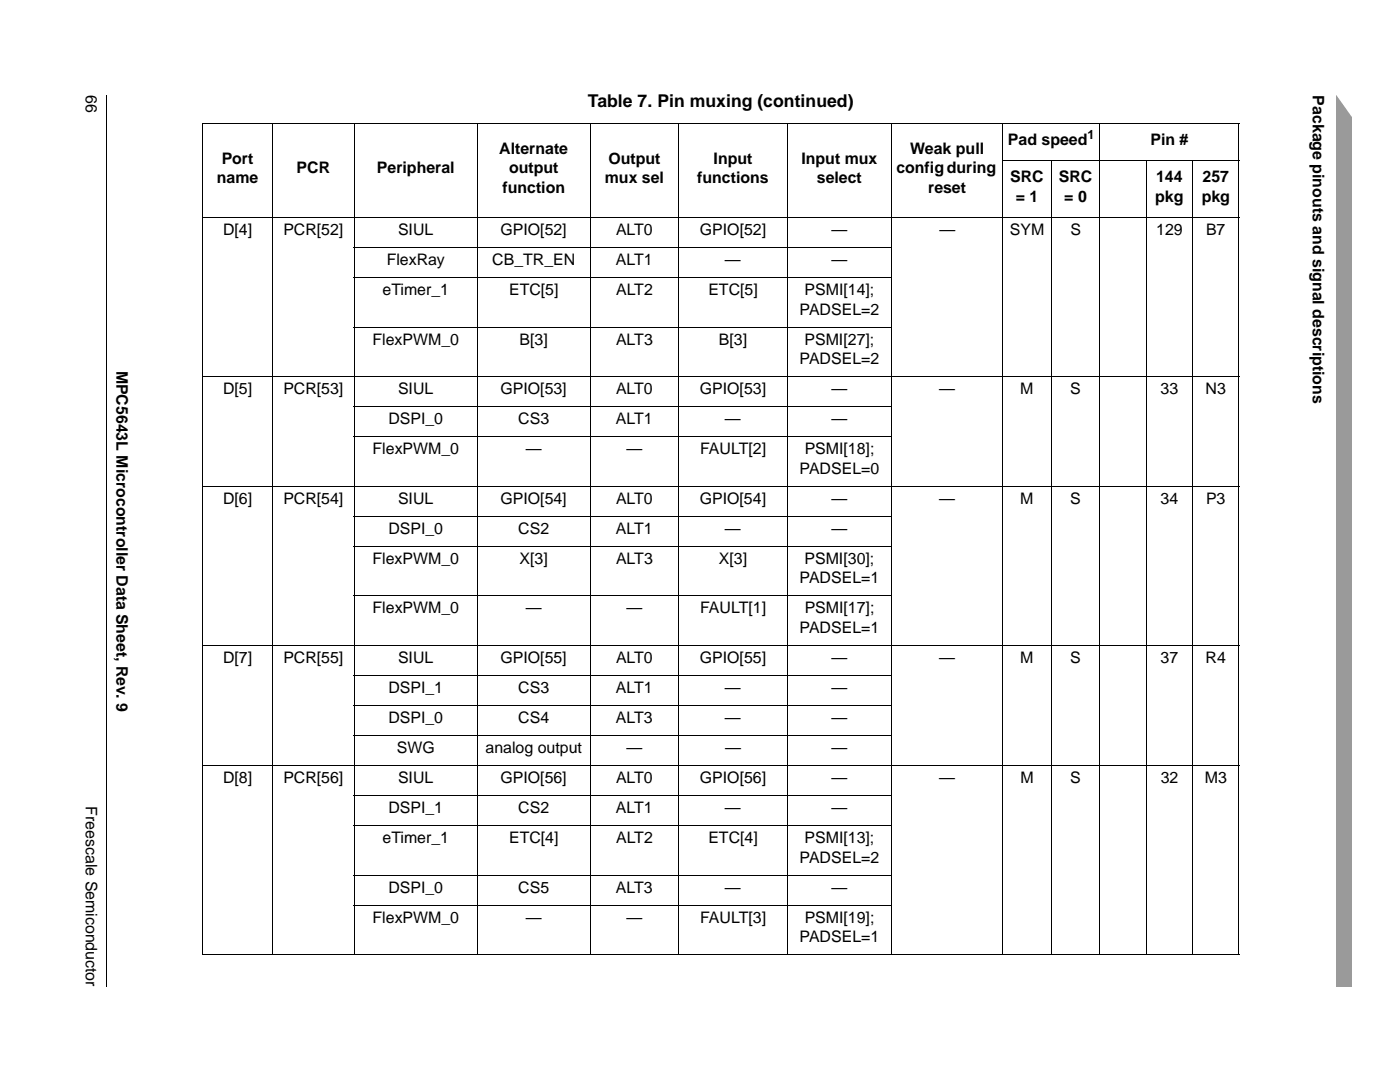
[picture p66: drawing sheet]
<svg xmlns="http://www.w3.org/2000/svg" width="279mm" height="216mm" viewBox="0 0 279 216" stroke-linecap="round" stroke-linejoin="round" font-family="sans-serif">
<defs><g id="words">
<text font-size="3.5" x="117.3" y="21.4">Table 7. Pin muxing (continued)</text>
<g font-size="3.2">
<text x="17.1" y="19" transform="rotate(90 17.1 19)">66</text>
<text x="262" y="19" transform="rotate(90 262 19)">Package pinouts and signal descriptions</text>
<text x="201.2" y="28.9">Pad speed</text>
<text x="229.6" y="28.9">Pin #</text>
<text x="44.2" y="32.6">Port</text>
<text x="59.2" y="34.6">PCR</text>
<text x="75.2" y="34.6">Peripheral</text>
<text x="99.7" y="30.7">Alternate</text>
<text x="101.6" y="34.6">output</text>
<text x="121.4" y="32.6">Output</text>
<text x="142.4" y="32.6">Input</text>
<text x="160" y="32.6">Input mux</text>
<text x="178.9" y="34.6">config during</text>
<text x="181.7" y="30.7">Weak pull</text>
<text x="43.3" y="36.5">name</text>
<text x="100.3" y="38.5">function</text>
<text x="120.7" y="36.5">mux sel</text>
<text x="139.1" y="36.5">functions</text>
<text x="163" y="36.5">select</text>
<text x="185.3" y="38.5">reset</text>
<text x="201.6" y="36.3">SRC</text>
<text x="202.7" y="40.2">= 1</text>
<text x="211.3" y="36.3">SRC</text>
<text x="212.4" y="40.2">= 0</text>
<text x="230.6" y="40.2">pkg</text>
<text x="230.7" y="36.3">144</text>
<text x="239.8" y="40.2">pkg</text>
<text x="240" y="36.3">257</text>
<text x="44.5" y="46.9">D[4]</text>
<text x="56.6" y="46.9">PCR[52]</text>
<text x="79.4" y="46.9">SIUL</text>
<text x="99.9" y="46.9">GPIO[52]</text>
<text x="122.9" y="46.9">ALT0</text>
<text x="139.7" y="46.9">GPIO[52]</text>
<text x="166" y="46.9">—</text>
<text x="187.5" y="46.9">—</text>
<text x="201.5" y="46.9">SYM</text>
<text x="213.6" y="46.9">S</text>
<text x="230.8" y="46.9">129</text>
<text x="240.7" y="46.9">B7</text>
<text x="77.2" y="52.9">FlexRay</text>
<text x="98.2" y="52.9">CB_TR_EN</text>
<text x="122.9" y="52.9">ALT1</text>
<text x="144.7" y="52.9">—</text>
<text x="165.9" y="52.9">—</text>
<text x="76.3" y="58.9">eTimer_1</text>
<text x="101.6" y="58.9">ETC[5]</text>
<text x="123" y="58.9">ALT2</text>
<text x="141.4" y="58.9">ETC[5]</text>
<text x="160.6" y="58.9">PSMI[14];</text>
<text x="159.6" y="62.8">PADSEL=2</text>
<text x="74.4" y="68.8">FlexPWM_0</text>
<text x="103.7" y="68.8">B[3]</text>
<text x="122.9" y="68.8">ALT3</text>
<text x="143.5" y="68.8">B[3]</text>
<text x="160.6" y="68.8">PSMI[27];</text>
<text x="23.3" y="73.9" transform="rotate(90 23.3 73.9)">MPC5643L Microcontroller Data Sheet, Rev. 9</text>
<text x="159.6" y="72.7">PADSEL=2</text>
<text x="44.5" y="78.7">D[5]</text>
<text x="56.6" y="78.7">PCR[53]</text>
<text x="79.4" y="78.7">SIUL</text>
<text x="99.9" y="78.7">GPIO[53]</text>
<text x="122.9" y="78.7">ALT0</text>
<text x="139.7" y="78.7">GPIO[53]</text>
<text x="165.9" y="78.7">—</text>
<text x="187.5" y="78.7">—</text>
<text x="203.6" y="78.7">M</text>
<text x="213.6" y="78.7">S</text>
<text x="231.6" y="78.7">33</text>
<text x="240.6" y="78.7">N3</text>
<text x="77.5" y="84.7">DSPI_0</text>
<text x="103.4" y="84.7">CS3</text>
<text x="122.9" y="84.7">ALT1</text>
<text x="144.7" y="84.7">—</text>
<text x="165.9" y="84.7">—</text>
<text x="74.4" y="90.7">FlexPWM_0</text>
<text x="105" y="90.7">—</text>
<text x="125" y="90.7">—</text>
<text x="139.7" y="90.7">FAULT[2]</text>
<text x="159.6" y="94.6">PADSEL=0</text>
<text x="160.6" y="90.7">PSMI[18];</text>
<text x="44.5" y="100.5">D[6]</text>
<text x="56.6" y="100.5">PCR[54]</text>
<text x="79.4" y="100.5">SIUL</text>
<text x="99.9" y="100.5">GPIO[54]</text>
<text x="122.9" y="100.5">ALT0</text>
<text x="139.7" y="100.5">GPIO[54]</text>
<text x="165.9" y="100.5">—</text>
<text x="187.4" y="100.5">—</text>
<text x="203.6" y="100.5">M</text>
<text x="213.6" y="100.5">S</text>
<text x="231.6" y="100.5">34</text>
<text x="240.7" y="100.5">P3</text>
<text x="77.5" y="106.5">DSPI_0</text>
<text x="103.4" y="106.5">CS2</text>
<text x="122.9" y="106.5">ALT1</text>
<text x="144.7" y="106.5">—</text>
<text x="165.9" y="106.5">—</text>
<text x="74.4" y="112.5">FlexPWM_0</text>
<text x="103.7" y="112.5">X[3]</text>
<text x="122.9" y="112.5">ALT3</text>
<text x="143.5" y="112.5">X[3]</text>
<text x="160.6" y="112.5">PSMI[30];</text>
<text x="159.6" y="116.4">PADSEL=1</text>
<text x="74.4" y="122.4">FlexPWM_0</text>
<text x="105" y="122.4">—</text>
<text x="125" y="122.4">—</text>
<text x="139.7" y="122.4">FAULT[1]</text>
<text x="160.6" y="122.4">PSMI[17];</text>
<text x="159.6" y="126.3">PADSEL=1</text>
<text x="44.5" y="132.3">D[7]</text>
<text x="56.6" y="132.3">PCR[55]</text>
<text x="79.4" y="132.3">SIUL</text>
<text x="99.9" y="132.3">GPIO[55]</text>
<text x="122.9" y="132.3">ALT0</text>
<text x="139.7" y="132.3">GPIO[55]</text>
<text x="165.9" y="132.3">—</text>
<text x="187.5" y="132.3">—</text>
<text x="203.6" y="132.3">M</text>
<text x="213.6" y="132.3">S</text>
<text x="231.6" y="132.3">37</text>
<text x="240.6" y="132.3">R4</text>
<text x="77.5" y="138.3">DSPI_1</text>
<text x="103.4" y="138.3">CS3</text>
<text x="122.9" y="138.3">ALT1</text>
<text x="144.7" y="138.3">—</text>
<text x="165.9" y="138.3">—</text>
<text x="77.5" y="144.3">DSPI_0</text>
<text x="103.4" y="144.3">CS4</text>
<text x="122.9" y="144.3">ALT3</text>
<text x="144.7" y="144.3">—</text>
<text x="165.9" y="144.3">—</text>
<text x="79.2" y="150.3">SWG</text>
<text x="96.9" y="150.3">analog output</text>
<text x="125" y="150.3">—</text>
<text x="144.7" y="150.3">—</text>
<text x="165.9" y="150.3">—</text>
<text x="17.1" y="160.9" transform="rotate(90 17.1 160.9)">Freescale Semiconductor</text>
<text x="44.5" y="156.3">D[8]</text>
<text x="56.6" y="156.3">PCR[56]</text>
<text x="79.4" y="156.3">SIUL</text>
<text x="99.9" y="156.3">GPIO[56]</text>
<text x="122.9" y="156.3">ALT0</text>
<text x="139.7" y="156.3">GPIO[56]</text>
<text x="166" y="156.3">—</text>
<text x="187.5" y="156.3">—</text>
<text x="203.6" y="156.3">M</text>
<text x="213.6" y="156.3">S</text>
<text x="231.6" y="156.3">32</text>
<text x="240.4" y="156.3">M3</text>
<text x="77.5" y="162.3">DSPI_1</text>
<text x="103.4" y="162.3">CS2</text>
<text x="122.9" y="162.3">ALT1</text>
<text x="144.7" y="162.3">—</text>
<text x="165.9" y="162.3">—</text>
<text x="76.3" y="168.3">eTimer_1</text>
<text x="101.6" y="168.3">ETC[4]</text>
<text x="123" y="168.3">ALT2</text>
<text x="141.4" y="168.3">ETC[4]</text>
<text x="159.6" y="172.1">PADSEL=2</text>
<text x="160.6" y="168.3">PSMI[13];</text>
<text x="77.5" y="178.2">DSPI_0</text>
<text x="103.4" y="178.2">CS5</text>
<text x="122.9" y="178.2">ALT3</text>
<text x="144.7" y="178.2">—</text>
<text x="165.9" y="178.2">—</text>
<text x="74.4" y="184.2">FlexPWM_0</text>
<text x="105" y="184.2">—</text>
<text x="125" y="184.2">—</text>
<text x="139.7" y="184.2">FAULT[3]</text>
<text x="160.6" y="184.2">PSMI[19];</text>
<text x="159.6" y="188">PADSEL=1</text>
</g>
<text font-size="2.5" x="217" y="27.7">1</text>
</g></defs>
<path d="M21.2 19h.1z" fill="#000"/>
<path d="M21.3 19v177.8" fill="none" stroke="#000" stroke-width=".2"/>
<path d="M266.7 19h3.2v177.8h-3.2z" fill="#9a9a9a"/>
<path d="M266.4 17.1h3.8v6.8l-3.8-5.4z" fill="#fff"/>
<g fill="none" stroke="#000" stroke-width=".2">
<path d="M40.3 24.7h207.1M40.4 24.8v165.6M54.4 24.6v166M70.7 24.6v166M95.3 24.6v166M117.8 24.6v166M135.5 24.6v166M157.1 24.6v166M177.9 24.6v166M200 32.1h47.4M200.1 24.6v166M209.8 32v158.6"/>
<path d="M219.5 24.6v166M228.7 32v158.6M238 32v158.6M247.3 24.8v165.6M40.3 43.4h207.1M70.6 49.4h107.5M70.6 55.4h107.5M40.3 75.1h207.1M70.6 65.3h107.5M40.3 97h207.1M70.6 81.1h107.5M70.6 87.1h107.5"/>
<path d="M70.6 103h107.5M70.6 109h107.5M70.6 118.9h107.5M40.3 128.8h207.1M70.6 134.8h107.5M40.3 152.8h207.1M70.6 140.8h107.5M70.6 146.7h107.5M70.6 158.8h107.5M70.6 164.7h107.5M70.6 174.6h107.5M40.3 190.5h207.1"/>
<path d="M70.6 180.6h107.5"/>
</g>
<use href="#words"/>
</svg>
